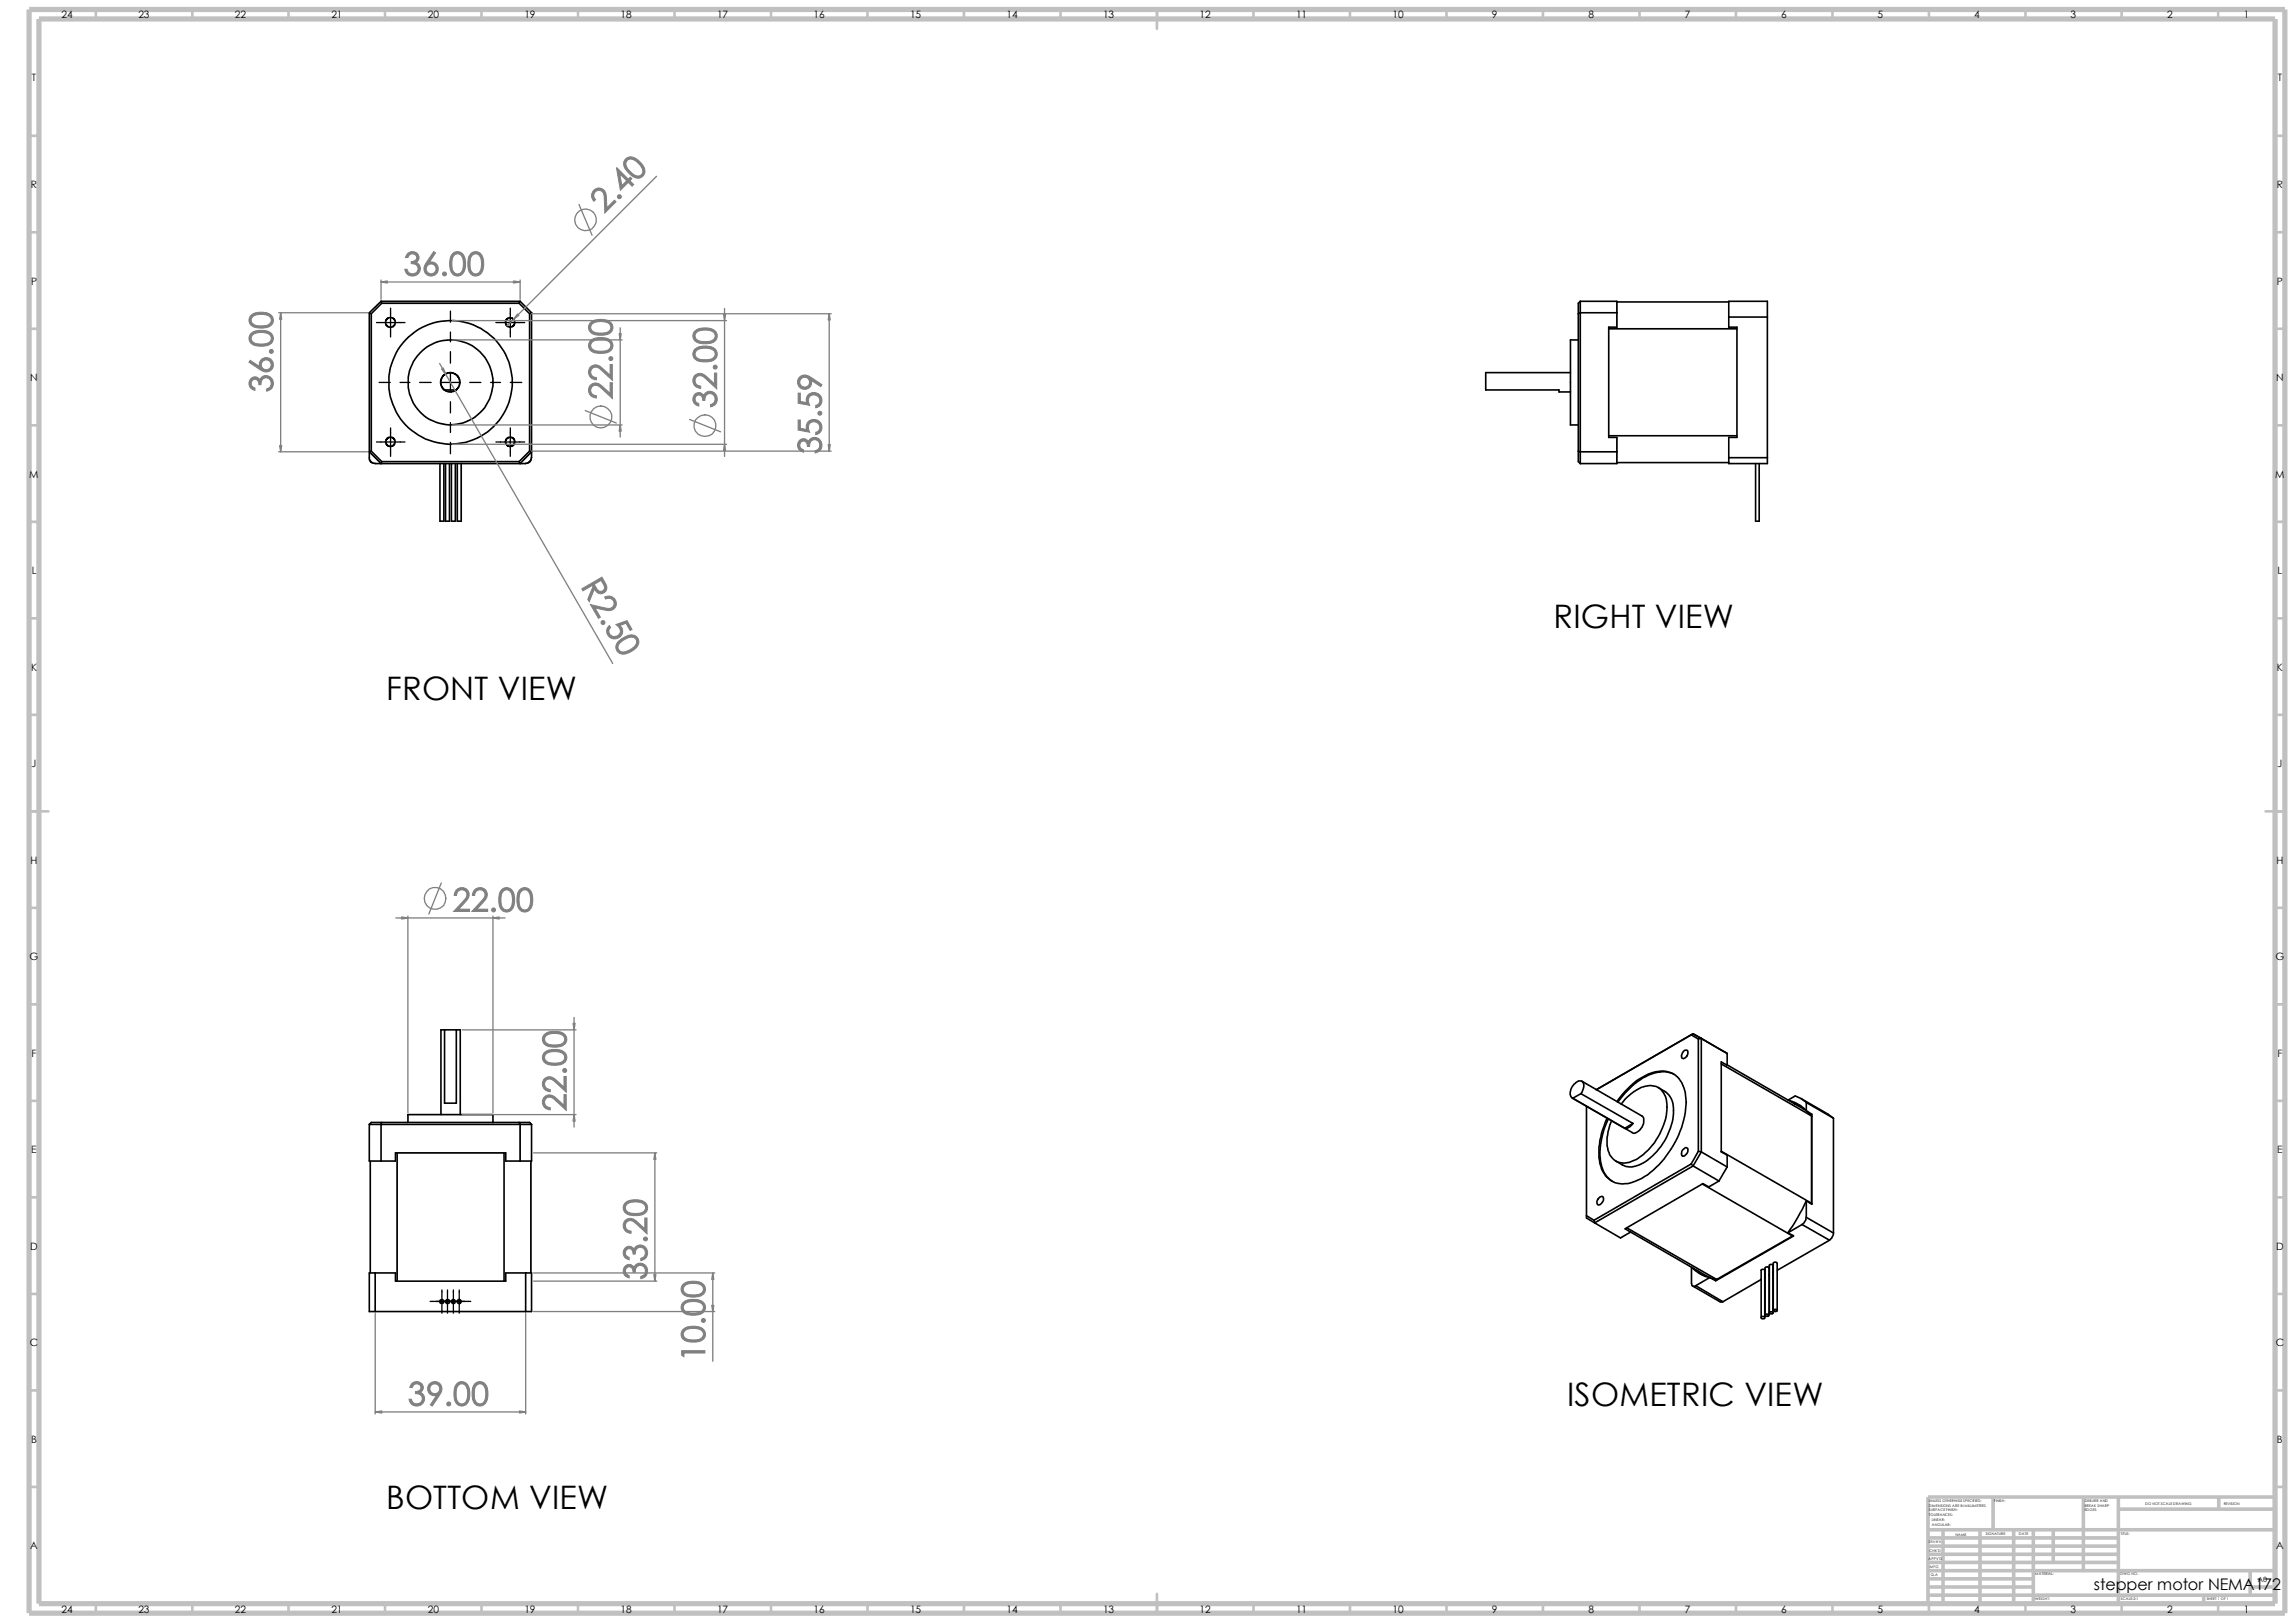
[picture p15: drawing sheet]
<svg xmlns="http://www.w3.org/2000/svg" width="297mm" height="210mm" viewBox="0 0 297 210" stroke-linecap="round" stroke-linejoin="round" font-family="sans-serif">
<defs><g id="words">
<g font-size="4.2" fill="#808080">
<text x="78.2" y="27.6" transform="rotate(-45 78.2 27.6)">2.40</text>
<text x="52.2" y="35.6">36.00</text>
<text x="35.3" y="50.8" transform="rotate(-90 35.3 50.8)">36.00</text>
<text x="79.2" y="51.7" transform="rotate(-90 79.2 51.7)">22.00</text>
<text x="92.8" y="52.8" transform="rotate(-90 92.8 52.8)">32.00</text>
<text x="106.3" y="58.8" transform="rotate(-90 106.3 58.8)">35.59</text>
<text x="75.1" y="75.9" transform="rotate(60 75.1 75.9)">R2.50</text>
<text x="58.6" y="117.9">22.00</text>
<text x="73.3" y="143.8" transform="rotate(-90 73.3 143.8)">22.00</text>
<text x="83.7" y="165.6" transform="rotate(-90 83.7 165.6)">33.20</text>
<text x="91.2" y="176.1" transform="rotate(-90 91.2 176.1)">10.00</text>
<text x="52.8" y="181.9">39.00</text>
</g>
<g font-size="4.2">
<text x="201" y="81.2">RIGHT VIEW</text>
<text x="50" y="90.6">FRONT VIEW</text>
<text x="202.8" y="181.9">ISOMETRIC VIEW</text>
<text x="50" y="195.3">BOTTOM VIEW</text>
</g>
<text font-size="2.1" x="271" y="205.7">stepper motor NEMA172</text>
<g font-size="1.3">
<text x="8" y="2.4">24</text>
<text x="17.9" y="2.4">23</text>
<text x="30.4" y="2.4">22</text>
<text x="42.9" y="2.4">21</text>
<text x="55.4" y="2.4">20</text>
<text x="67.9" y="2.4">19</text>
<text x="80.3" y="2.4">18</text>
<text x="92.8" y="2.4">17</text>
<text x="105.3" y="2.4">16</text>
<text x="117.8" y="2.4">15</text>
<text x="130.3" y="2.4">14</text>
<text x="142.7" y="2.4">13</text>
<text x="155.2" y="2.4">12</text>
<text x="167.7" y="2.4">11</text>
<text x="180.2" y="2.4">10</text>
<text x="193.1" y="2.4">9</text>
<text x="205.6" y="2.4">8</text>
<text x="218.1" y="2.4">7</text>
<text x="230.5" y="2.4">6</text>
<text x="243" y="2.4">5</text>
<text x="255.5" y="2.4">4</text>
<text x="268" y="2.4">3</text>
<text x="280.5" y="2.4">2</text>
<text x="290.4" y="2.4">1</text>
<text x="4.1" y="10.5">T</text>
<text x="294.8" y="10.5">T</text>
<text x="4" y="24.3">R</text>
<text x="294.7" y="24.3">R</text>
<text x="4" y="36.8">P</text>
<text x="294.7" y="36.8">P</text>
<text x="3.9" y="49.3">N</text>
<text x="294.6" y="49.3">N</text>
<text x="3.8" y="61.8">M</text>
<text x="294.5" y="61.8">M</text>
<text x="4.1" y="74.3">L</text>
<text x="294.8" y="74.3">L</text>
<text x="4" y="86.8">K</text>
<text x="294.7" y="86.8">K</text>
<text x="4.1" y="99.3">J</text>
<text x="294.8" y="99.3">J</text>
<text x="3.9" y="111.8">H</text>
<text x="294.6" y="111.8">H</text>
<text x="3.8" y="124.2">G</text>
<text x="294.5" y="124.2">G</text>
<text x="4.1" y="136.7">F</text>
<text x="294.8" y="136.7">F</text>
<text x="4" y="149.2">E</text>
<text x="294.7" y="149.2">E</text>
<text x="3.9" y="161.7">D</text>
<text x="294.6" y="161.7">D</text>
<text x="3.9" y="174.2">C</text>
<text x="294.5" y="174.2">C</text>
<text x="4" y="186.7">B</text>
<text x="294.7" y="186.7">B</text>
<text x="3.9" y="200.5">A</text>
<text x="294.6" y="200.5">A</text>
<text x="8" y="208.7">24</text>
<text x="17.9" y="208.7">23</text>
<text x="30.4" y="208.7">22</text>
<text x="42.9" y="208.7">21</text>
<text x="55.4" y="208.7">20</text>
<text x="67.9" y="208.7">19</text>
<text x="80.3" y="208.7">18</text>
<text x="92.8" y="208.7">17</text>
<text x="105.3" y="208.7">16</text>
<text x="117.8" y="208.7">15</text>
<text x="130.3" y="208.7">14</text>
<text x="142.7" y="208.7">13</text>
<text x="155.2" y="208.7">12</text>
<text x="167.7" y="208.7">11</text>
<text x="180.2" y="208.7">10</text>
<text x="193.1" y="208.7">9</text>
<text x="205.6" y="208.7">8</text>
<text x="218.1" y="208.7">7</text>
<text x="230.5" y="208.7">6</text>
<text x="243" y="208.7">5</text>
<text x="255.5" y="208.7">4</text>
<text x="268" y="208.7">3</text>
<text x="280.5" y="208.7">2</text>
<text x="290.4" y="208.7">1</text>
</g>
<text font-size=".9" x="292.2" y="204.7">A0</text>
<g font-size=".5">
<text x="249.6" y="196.2">TOLERANCES:</text>
<text x="249.6" y="194.4">UNLESS OTHERWISE SPECIFIED:</text>
<text x="249.6" y="195">DIMENSIONS ARE IN MILLIMETERS</text>
<text x="249.6" y="195.6">SURFACE FINISH:</text>
<text x="250" y="197.5">ANGULAR:</text>
<text x="250" y="196.8">LINEAR:</text>
<text x="258.1" y="194.4">FINISH:</text>
<text x="269.8" y="195.6">EDGES</text>
<text x="269.8" y="194.3">DEBURR AND</text>
<text x="269.8" y="194.9">BREAK SHARP</text>
<text x="277.6" y="194.7">DO NOT SCALE DRAWING</text>
<text x="287.8" y="194.7">REVISION</text>
<text x="249.6" y="201.8">APPV'D</text>
<text x="249.6" y="199.7">DRA W N</text>
<text x="249.7" y="200.8">CHK'D</text>
<text x="249.8" y="202.9">MFG</text>
<text x="249.9" y="203.9">Q.A</text>
<text x="253.1" y="198.7">NAME</text>
<text x="257" y="198.7">SIGNATURE</text>
<text x="261.3" y="198.7">DATE</text>
<text x="263.4" y="203.8">MATERIAL:</text>
<text x="274.4" y="203.8">DWG NO.</text>
<text x="274.5" y="198.7">TITLE:</text>
<text x="263.4" y="207.1">WEIGHT:</text>
<text x="274.5" y="207.1">SCALE:2:1</text>
<text x="285.6" y="207.1">SHEET 1 OF 1</text>
</g>
</g></defs>
<g fill="none" stroke="#c0c0c0" stroke-width=".34">
<path d="M3.8 17.6h1.2M12.4 1.2v1.3M24.9 1.2v1.3M37.3 1.2v1.3M49.8 1.2v1.3M62.3 1.2v1.3M74.8 1.2v1.3M87.3 1.2v1.3M99.8 1.2v1.3M112.3 1.2v1.3M124.8 1.2v1.3M137.2 1.2v1.3"/>
<path d="M149.7 1.2v2.5M162.2 1.2v1.3M174.7 1.2v1.3M187.2 1.2v1.3M199.7 1.2v1.3M212.2 1.2v1.3M224.7 1.2v1.3M237.2 1.2v1.3M249.6 1.2v1.3M262.1 1.2v1.3M274.6 1.2v1.3M287.1 1.2v1.3"/>
<path d="M294.4 17.6h1.3M3.8 30.1h1.2M294.4 30.1h1.3M3.8 55h1.2M3.8 42.5h1.2M294.4 55h1.3M294.4 42.5h1.3M3.8 67.5h1.2M294.4 67.5h1.3M3.8 92.5h1.2M3.8 80h1.2M294.4 92.5h1.3"/>
<path d="M294.4 80h1.3M3.8 105h2.5M3.8 117.5h1.2M293.2 105h2.5M294.4 117.5h1.3M3.8 130h1.2M294.4 130h1.3M3.8 154.9h1.2M3.8 142.5h1.2M294.4 154.9h1.3M294.4 142.5h1.3M3.8 179.9h1.2"/>
<path d="M3.8 167.4h1.2M294.4 179.9h1.3M294.4 167.4h1.3M3.8 192.4h1.2M294.4 192.4h1.3M12.4 207.5v1.2M24.9 207.5v1.2M37.3 207.5v1.2M49.8 207.5v1.2M62.3 207.5v1.2M74.8 207.5v1.2M87.3 207.5v1.2"/>
<path d="M99.8 207.5v1.2M112.3 207.5v1.2M124.8 207.5v1.2M137.2 207.5v1.2M149.7 206.2v2.5M162.2 207.5v1.2M174.7 207.5v1.2M187.2 207.5v1.2M199.7 207.5v1.2M212.2 207.5v1.2M224.7 207.5v1.2M237.2 207.5v1.2"/>
<path d="M249.6 207.5v1.2M262.1 207.5v1.2M274.6 207.5v1.2M287.1 207.5v1.2"/>
</g>
<g fill="none" stroke="#c0c0c0" stroke-width=".47">
<path d="M249.5 198h44.9M249.5 199h24.7M251.5 198v9.5M256.2 198v9.5M257.9 193.7v4.3M260.6 198v9.5M263.1 198v9.5M265.7 198v4.2M269.6 193.7v9.5M274.2 193.7v13.8M274.2 195.3h20.2M287.1 193.7v1.6"/>
<path d="M294.4 193.7h-44.9v13.8M249.5 206.4h44.9M249.5 202.2h24.7M249.5 201.1h24.7M249.5 200.1h24.7M249.5 205.4h13.6M249.5 204.3h13.6M249.5 203.2h44.9M285.2 206.4v1.1M291.2 205.4h3.2M291.2 203.2v3.2"/>
</g>
<path d="M3.8 1.2h291.9v207.5h-291.9zM5 2.5h289.4v205h-289.4z" fill="none" stroke="#c0c0c0" stroke-width=".68" stroke-linecap="butt"/>
<g fill="none" stroke="#000" stroke-width=".21">
<path d="M49.3 39h18M49.3 39l.1 .2M49.3 39l-1.5 1.5M49.4 39.2l-1.4 1.4M49.4 39.2h17.8M67.2 39.2l1.3 1.4M67.3 39l-.1 .2M67.3 39l1.5 1.5M204.5 39h4.8v3.3h-1.1v14.3h1.1v3.4h-4.8M204.5 39v21M204.5 39l-.2 .2v20.5l.2 .3M209.3 39.1h14.4"/>
<path d="M47.8 40.5v18.9l.2 .4 .6 .2h19.4l.4-.1 .2-.2 .2-.5v-18.7M47.8 40.5l.2 .1M48 40.6v17.8M48 58.4l1.4 1.3M48 58.4l-.2 .1 1.5 1.5 .1-.3M49.4 59.7h17.8M50.1 56.7l-.1 .2a.6 .6 0 0 0 .4 .9 .6 .6 0 0 0 .7-.7 .6 .6 0 0 0-.9-.4l-.1 .1M51 41.3l-.5-.2a.64 .64 0 0 0-.6 .8 .64 .64 0 0 0 .9 .4 .64 .64 0 0 0 .2-1M56.9 60v7.4h.5v-7.4M57.5 50.5h1.6M57.7 60v7.4h.5v-7.4M58.4 60v7.4h.5v-7.4"/>
<path d="M59.2 60v7.4h.5v-7.4M65.6 57.6l.1 .1a.6 .6 0 0 0 .9-.4 .6 .6 0 0 0-.7-.7 .6 .6 0 0 0-.3 .9v.1M68.5 40.6v17.8M68.5 58.4l-1.3 1.3M68.5 58.4l.3 .1-1.5 1.5-.1-.3M68.8 40.5l-.3 .1M203.2 48.2h-10.9v2.3h9.5v.2h1.4M204.3 44h-1.1v11h1.1M204.3 58.4l.2 .1h4.8M208.2 56.4h16.6M208.2 42.5h16.6M209.3 40.5h-4.8l-.2 .1"/>
<path d="M209.3 59.9h14.4M223.7 59.2v.8h5v-.8M223.7 41v-2h5v2M223.7 41v1.3h1.1v14.3h-1.1v2.6M223.7 41h5M223.7 59.2h5M227.2 60v7.4h.5v-7.4M228.7 41v18.2M57.5 133.3v9.4h1.6v-9.4M57.5 133.3h-.4v10.9M57.5 133.3h1.6M59.1 133.3h.5v10.9"/>
<path d="M204.7 139.9l7.8 4.5a1.17 1.17 0 0 1-.1 1.6 1.02 1.02 0 0 1-1.2 .6l-7.7-4.5M216.6 139a4.3 4.3 0 0 0-4.3 .7 11.6 11.6 0 0 0-2.9 2.9M217.9 136a.32 .32 0 0 1 .4-.1 .32 .32 0 0 1 .1 .5 .71 .71 0 0 1-.6 .5 .51 .51 0 0 1 0-.8zM219.1 133.8l-12.5 7.2M219.1 133.8l-.2 .1 .9 .6M219.1 133.8l1.1 .6M219.1 133.8l4.4 2.5M219.8 134.5v14.5M220.2 134.4v14.7M220.2 134.4l-.4 .1M220.2 134.4l3.3 1.9M222.8 137.7l11.6 6.7"/>
<path d="M223.5 137.8l10.1 5.8 .8 .8M223.5 136.3v1.5l-.7-.4v11.7l.7 .4v1.5M47.8 145.5v4.7h3.4v-1h14.2v1h3.4v-4.7M47.8 145.5h21M47.8 145.5l.2-.3h20.5l.3 .3M47.9 150.2v14.5M49.4 145.2l-.1 .3v4.7M51.4 149.2v16.6M52.8 145.2v-1h11v1M65.2 149.2v16.6M67.2 145.2l.1 .3v4.7M68.7 150.2v14.5"/>
<path d="M203.7 140.3l.2-.1a.58 .58 0 0 1 .5-.3 .58 .58 0 0 1 .5 .4l.1 .2-.3 .9-.1 .1-1.1 .6a1.02 1.02 0 0 1 0-1.5zM204.6 141.5l6.7 3.9M205.3 143.2v14.4l1.1 .6M205.3 157.3l1 .6M206.3 157.9l.1 .3M206.4 158.2l3.3 2 1.3-.8M207 155a.31 .31 0 0 1 .4-.2 .31 .31 0 0 1 .1 .5 .84 .84 0 0 1-.7 .6 .59 .59 0 0 1 .2-.9zM208.2 144.8a8.7 8.7 0 0 0-.8 6.5l.5 .9 .7 .7M209.3 142.5a9.2 9.2 0 0 1 5-3.8 2.95 2.95 0 0 1 3.7 2.4 9.7 9.7 0 0 1-1.2 6.7 10.7 10.7 0 0 1-5.1 5 3.3 3.3 0 0 1-3.9-.7 6.1 6.1 0 0 1-.6-5l.2-1 .6-1.4M209.8 142.9a5.7 5.7 0 0 1 3.5-2.4 2.19 2.19 0 0 1 2.4 2.4 8.3 8.3 0 0 1-4.2 7.3 2.19 2.19 0 0 1-3.4-1.3 5.8 5.8 0 0 1 .5-3.9M210.3 146l1-.6a1.29 1.29 0 0 1-1 .6zM210.5 158.9l11.7 6.7"/>
<path d="M211 159.4l10.1 5.9 1.1 .3M214.6 140.7a3.1 3.1 0 0 1 1.6 1.2 5.2 5.2 0 0 1-.2 4.5 7.8 7.8 0 0 1-4 4.4 2.28 2.28 0 0 1-2-.1l-.9-.5M217.8 148.8l.2-.2a.3 .3 0 0 1 .4 0 .3 .3 0 0 1 0 .4 .68 .68 0 0 1-.7 .6l-.1-.3zM218.9 150.6l.2 .3M218.9 150.6l-12.6 7.3M219.1 150.9l3.4 1.9M219.1 150.9l-12.7 7.3M219.8 149l-.9 1.6M219.8 149l.4 .1M220.2 149.1l-1.1 1.8M220.2 149.1l3.3 1.9M220.3 153.2l11.7 6.7"/>
<path d="M222.5 152.8l-1.4 .8-.7-.4-10.1 5.8 .7 .4M222.8 149l11.6 6.7M223.5 151l-1 1.8M231.4 142.4l.9-.6 .8 .4 .7 .5M231.4 159.5l.7 .4-10.1 5.8-.7-.4M231.5 142.4a5.4 5.4 0 0 1 2.3 1.3M232 159.9l-9.8 5.7M232 159.9h.1M232.2 142.8l.8 .3M233.1 142.2l3.5 2 .7 .5M233.2 158.5l3.6 2M233.2 158.5l-1.8 1"/>
<path d="M233.8 157.5l3.5 2.1M233.8 142.7v1M233.8 155.4v2.1M233.8 142.7l3.5 2M233.8 143.7l.7 .5v11.6l-.7-.4M233.8 155.4a26.8 26.8 0 0 1-2.4 4.1M233.8 157.5a1.35 1.35 0 0 1-.6 1M234.4 155.7h.1M234.4 144.4v11.3M237.3 144.7v14.9M237.3 159.6l-.2 .6-.3 .3M48.6 164.7h-.8v5h.8"/>
<path d="M48.6 164.7h2.6v1.1h14.2v-1.1h2.6M48.6 169.7h19.4M48.6 164.7v5M68 164.7h.8v5h-.8M68 164.7v5M218.9 164v2.1a.33 .33 0 0 0 .2 .3 .33 .33 0 0 0 .4 0M219 164a3.9 3.9 0 0 0 2.3 1.3M219.1 166.4l3.5 2h.4M219.5 166.4l3.5 2M219.7 164.4l.7 .6M221.3 165.3l-1.8 1.1M227.9 170.5v-6.1a.28 .28 0 0 1 .5 0v6.1"/>
<path d="M227.9 165.6l-4.9 2.8M228 170.4l.3-.1 .1 .1a.23 .23 0 0 1-.2 .2 .23 .23 0 0 1-.3-.2zM228.4 170.2v-6.1a.28 .28 0 0 1 .3-.2 .28 .28 0 0 1 .2 .2v6.1M228.4 165.3h.1M228.5 170.1a.23 .23 0 0 1 .2-.1 .23 .23 0 0 1 .2 .3 .25 .25 0 0 1-.4-.2zM228.9 165h.1M229 169.9v-6.1a.24 .24 0 0 1 .2-.2 .24 .24 0 0 1 .2 .2v6.1M229 169.8h.3h.1a.24 .24 0 0 1-.2 .2 .24 .24 0 0 1-.2-.2zM229.4 164.7h.1M229.5 169.6v-6.2a.32 .32 0 0 1 .5 0v6.2M229.5 169.5a.25 .25 0 0 1 .5 .1 .23 .23 0 0 1-.3 .1 .23 .23 0 0 1-.2-.2zM236.8 160.5l-6.8 3.9"/>
<circle cx="58.3" cy="49.5" r="1.24"/>
<circle cx="58.3" cy="49.5" r="5.5"/>
<circle cx="58.3" cy="49.5" r="8"/>
<circle cx="66" cy="41.7" r=".61"/>
<circle cx="57.2" cy="168.4" r=".25"/>
<circle cx="57.9" cy="168.4" r=".25"/>
<circle cx="58.7" cy="168.4" r=".24"/>
<circle cx="59.4" cy="168.4" r=".24"/>
</g>
<g fill="none" stroke="#000" stroke-width=".17">
<path d="M50.5 39.9v3.7M66 39.9v3.7M48.7 57.2h3.7M48.7 41.7h3.7M49.1 49.5h1.4M50.5 55.4v3.7M51.8 49.5h1.2M54.3 49.5h1.5M57.1 49.5h2.5M58.3 40.3v1.4M58.3 43v1.2M58.3 45.5v1.5"/>
<path d="M58.3 48.2v2.5M58.3 52v1.4M58.3 54.7v1.3M58.3 57.2v1.5M60.8 49.5h1.4M63.5 49.5h1.3M64.2 57.2h3.7M64.2 41.7h3.7M66 55.4v3.7M66 49.5h1.5M55.7 168.4h5.2M57.2 166.9v3"/>
<path d="M57.9 166.9v3M58.7 166.9v3M59.4 166.9v3"/>
</g>
<g fill="none" stroke="#808080" stroke-width=".17">
<path d="M49.3 36.2v2.5M49.3 36.5h18M67.3 36.2v2.5M74.9 26.5l1.7 3.9M85 22.8l-19.4 19.4M93.8 39.9v19.2M36.1 58.5h11.5M36.1 40.5h11.5M36.3 40.5v18M56.9 47l22.4 38.9M58.5 55h22M58.5 57.5h35.5"/>
<path d="M58.5 44h22M58.5 41.5h35.5M68.8 58.4h38.8M68.8 40.6h38.8M75.7 53.1l4.1 1.6M80.3 42.4v14.2M89.2 54.3l4.1 1.6M107.3 40.6v17.8M51.2 118.8h14.2M52.8 118.5v25.5M57.1 114.3l-1.6 4M63.8 118.5v25.5"/>
<path d="M59.8 133.3h14.7M74.3 131.7v14.1M59.8 144.2h14.7M69 149.2h16M84.8 149.2v16.6M48.6 170v13M68 170v13M69 165.8h16M69 169.7h23.5M69 164.7h23.5M92.2 164.7v11.4M48.6 182.7h19.4"/>
<circle cx="75.8" cy="28.4" r="1.4"/>
<circle cx="77.8" cy="54" r="1.41"/>
<circle cx="91.2" cy="55.1" r="1.41"/>
<circle cx="56.3" cy="116.2" r="1.41"/>
</g>
<g fill="#808080" stroke="#808080" stroke-width=".17">
<path d="M93.6 40.7h.3l-.1 .8z"/>
<path d="M57.1 47.8l.3-.2 .3 .8z"/>
<path d="M67 40.6l.1 .2-.6 .5z"/>
<path d="M107.3 40.6l.1 .8h-.2z"/>
<path d="M107.2 57.5h.2l-.1 .9z"/>
<path d="M36.2 57.7h.2l-.1 .8z"/>
<path d="M93.8 57.5l.1 .8h-.3z"/>
<path d="M36.3 40.5l.1 .8h-.2z"/>
<path d="M80.3 55l.1 .8h-.3z"/>
<path d="M80.1 43.2h.3l-.1 .8z"/>
<path d="M49.3 36.5l.8-.1v.2z"/>
<path d="M66.5 36.4l.8 .1-.8 .1z"/>
<path d="M48.6 182.7l.8-.1v.2z"/>
<path d="M67.2 182.6l.8 .1-.8 .1z"/>
<path d="M74.2 132.4h.2l-.1 .9z"/>
<path d="M74.3 144.2l.1 .9h-.2z"/>
<path d="M84.8 149.2l.1 .8h-.3z"/>
<path d="M84.6 164.9h.3l-.1 .9z"/>
<path d="M92.1 168.9h.3l-.2 .8z"/>
<path d="M92.2 164.7l.2 .9h-.3z"/>
<path d="M63.8 118.8l.8-.1v.2z"/>
<path d="M52 118.7l.8 .1-.8 .1z"/>
</g>
<use href="#words"/>
</svg>
